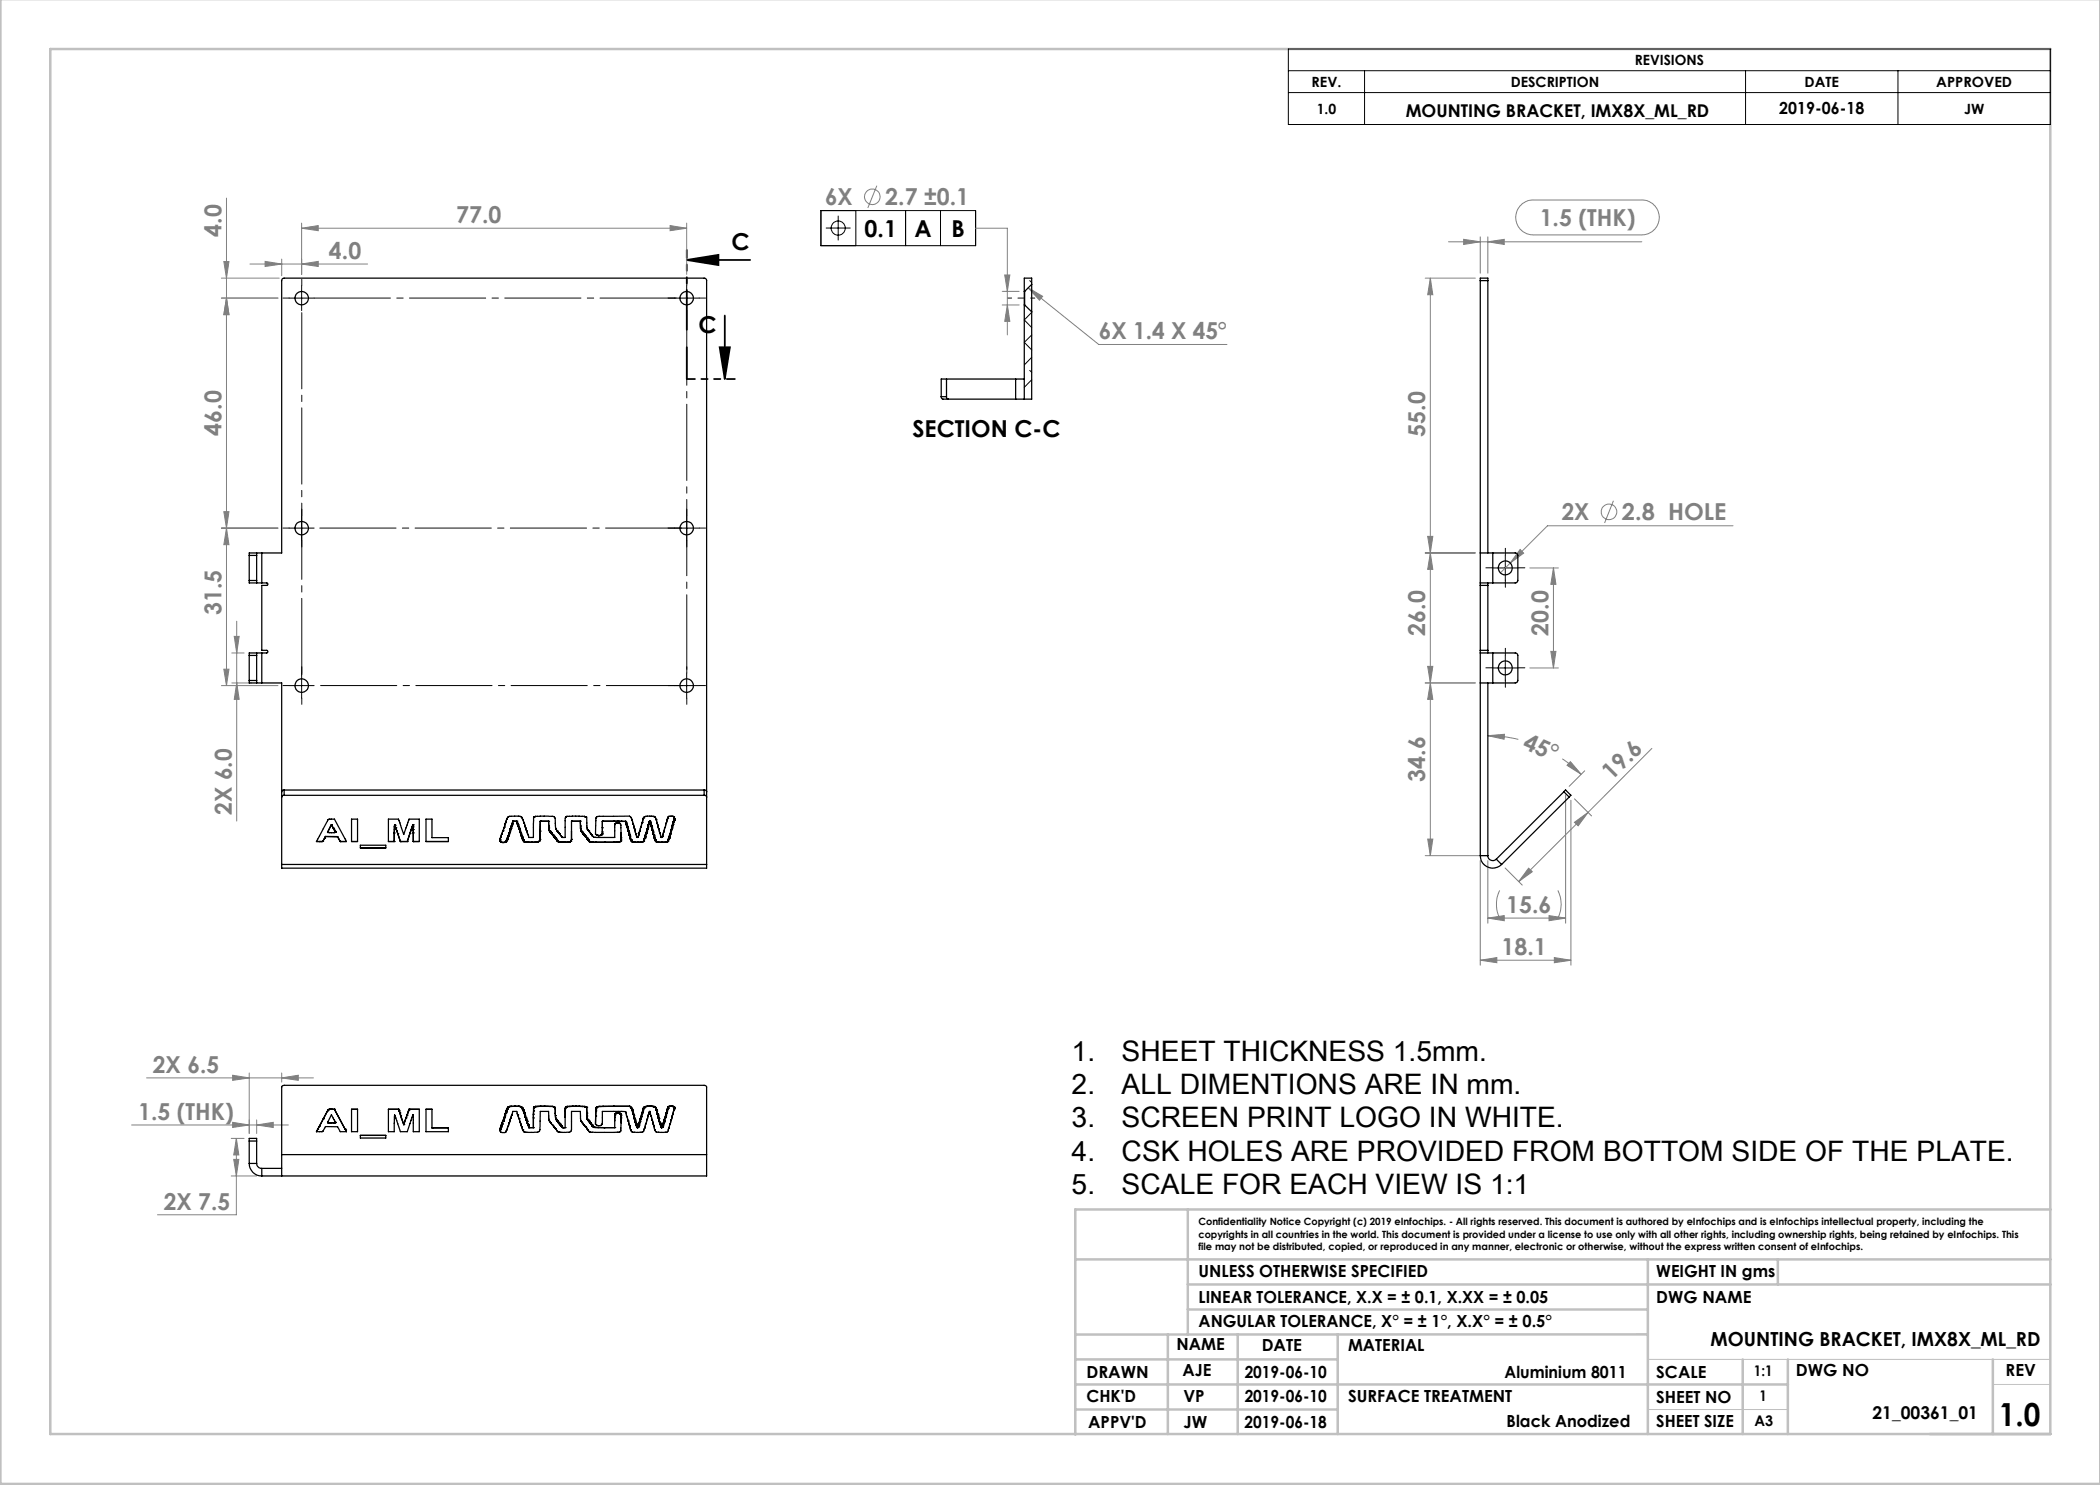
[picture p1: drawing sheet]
<svg xmlns="http://www.w3.org/2000/svg" width="420mm" height="297mm" viewBox="0 0 420 297" stroke-linecap="round" stroke-linejoin="round" font-family="sans-serif">
<defs><g id="words">
<text font-size="6.3" x="399.8" y="285.2">1.0</text>
<g font-size="5.6">
<text x="214.3" y="212.2">1.</text>
<text x="224.3" y="212.2">SHEET THICKNESS 1.5mm.</text>
<text x="214.3" y="218.8">2.</text>
<text x="224.3" y="218.8">ALL DIMENTIONS ARE IN mm.</text>
<text x="214.3" y="225.5">3.</text>
<text x="224.3" y="225.5">SCREEN PRINT LOGO IN WHITE.</text>
<text x="214.3" y="232.1">4.</text>
<text x="224.3" y="232.1">CSK HOLES ARE PROVIDED FROM BOTTOM SIDE OF THE PLATE.</text>
<text x="214.3" y="238.7">5.</text>
<text x="224.3" y="238.7">SCALE FOR EACH VIEW IS 1:1</text>
</g>
<g font-size="4.7" fill="#808080">
<text x="165" y="41">6X</text>
<text x="177" y="41">2.7 ±0.1</text>
<text x="44.3" y="47.4" transform="rotate(-90 44.3 47.4)">4.0</text>
<text x="91.2" y="44.6">77.0</text>
<text x="307.9" y="45.2">1.5 (THK)</text>
<text x="65.8" y="51.8">4.0</text>
<text x="219.7" y="67.9">6X 1.4 X 45°</text>
<text x="44.3" y="87.2" transform="rotate(-90 44.3 87.2)">46.0</text>
<text x="285.1" y="87.3" transform="rotate(-90 285.1 87.3)">55.0</text>
<text x="312.3" y="104.1">2X</text>
<text x="324.4" y="104.1">2.8 HOLE</text>
<text x="44.3" y="123" transform="rotate(-90 44.3 123)">31.5</text>
<text x="285.1" y="127.1" transform="rotate(-90 285.1 127.1)">26.0</text>
<text x="309.7" y="127.1" transform="rotate(-90 309.7 127.1)">20.0</text>
<text x="304.3" y="149.6" transform="rotate(24 304.3 149.6)">45°</text>
<text x="285.1" y="156.3" transform="rotate(-90 285.1 156.3)">34.6</text>
<text x="322.4" y="156.3" transform="rotate(-45 322.4 156.3)">19.6</text>
<text x="46.3" y="162.9" transform="rotate(-90 46.3 162.9)">2X 6.0</text>
<text x="301.2" y="182.6">15.6</text>
<text x="300.3" y="191">18.1</text>
<text x="30.6" y="214.5">2X 6.5</text>
<text x="27.6" y="223.9">1.5 (THK)</text>
<text x="32.8" y="241.9">2X 7.5</text>
</g>
<g font-size="4.7">
<text x="172.9" y="47.4">0.1</text>
<text x="182.9" y="47.4">A</text>
<text x="190.3" y="47.4">B</text>
<text x="146.3" y="50">C</text>
<text x="139.7" y="66.6">C</text>
<text x="182.5" y="87.5">SECTION C-C</text>
</g>
<text font-size="3.9" x="342.1" y="269.3">MOUNTING BRACKET, IMX8X_ML_RD</text>
<g font-size="3.5">
<text x="281.1" y="23.3">MOUNTING BRACKET, IMX8X_ML_RD</text>
<text x="374.5" y="283.9">21_00361_01</text>
</g>
<g font-size="3.3">
<text x="355.9" y="22.8">2019-06-18</text>
<text x="239.7" y="255.5">UNLESS OTHERWISE SPECIFIED</text>
<text x="331.3" y="255.5">WEIGHT IN gms</text>
<text x="239.7" y="260.6">LINEAR TOLERANCE, X.X = ± 0.1, X.XX = ± 0.05</text>
<text x="331.3" y="260.6">DWG NAME</text>
<text x="239.7" y="265.3">ANGULAR TOLERANCE, X° = ± 1°, X.X° = ± 0.5°</text>
<text x="217.3" y="275.6">DRAWN</text>
<text x="235.3" y="270.1">NAME</text>
<text x="236.5" y="275.2">AJE</text>
<text x="248.9" y="275.6">2019-06-10</text>
<text x="252.4" y="270.3">DATE</text>
<text x="269.6" y="270.3">MATERIAL</text>
<text x="300.9" y="275.5">Aluminium 8011</text>
<text x="331.3" y="275.5">SCALE</text>
<text x="359.1" y="275.3">DWG NO</text>
<text x="401.1" y="275.3">REV</text>
<text x="217.3" y="280.5">CHK'D</text>
<text x="236.7" y="280.5">VP</text>
<text x="248.9" y="280.5">2019-06-10</text>
<text x="269.6" y="280.5">SURFACE TREATMENT</text>
<text x="331.3" y="280.5">SHEET NO</text>
<text x="217.6" y="285.6">APPV'D</text>
<text x="236.7" y="285.6">JW</text>
<text x="248.9" y="285.6">2019-06-18</text>
<text x="301.3" y="285.4">Black Anodized</text>
<text x="331.3" y="285.4">SHEET SIZE</text>
</g>
<g font-size="2.9">
<text x="350.8" y="275.3">1:1</text>
<text x="351.9" y="280.3">1</text>
<text x="350.9" y="285.2">A3</text>
</g>
<g font-size="2.8">
<text x="262.3" y="17.4">REV.</text>
<text x="302.2" y="17.4">DESCRIPTION</text>
<text x="327" y="13">REVISIONS</text>
<text x="360.9" y="17.4">DATE</text>
<text x="387.2" y="17.4">APPROVED</text>
<text x="263.3" y="22.8">1.0</text>
<text x="392.8" y="22.8">JW</text>
</g>
<g font-size="2">
<text x="239.7" y="245.1">Confidentiality Notice Copyright (c) 2019 eInfochips. - All rights reserved. This document is authored by eInfochips and is eInfochips intellectual property, including the</text>
<text x="239.7" y="247.6">copyrights in all countries in the world. This document is provided under a license to use only with all other rights, including ownership rights, being retained by eInfochips. This</text>
<text x="239.7" y="250.1">file may not be distributed, copied, or reproduced in any manner, electronic or otherwise, without the express written consent of eInfochips.</text>
</g>
</g></defs>
<path d="M329.6 271.9h80.5M398.6 276.9h11.5M329.6 281.9h28" fill="none" stroke="#c0c0c0" stroke-width=".2"/>
<g fill="none" stroke="#c0c0c0" stroke-width=".5">
<path d="M.1 -.1v296.9h419.9M10.1 9.8h400v277h-400zM215.1 251.9h195M237.6 241.9v25M237.6 256.9h172.5M329.6 251.9v34.9M355.6 251.9v5M410.1 241.9h-195v45M215.1 276.9h142.5M215.1 271.9h52.4M233.6 266.9v19.9M237.6 261.9h92"/>
<path d="M247.5 266.9v19.9M267.5 266.9v19.9M329.6 266.9h-114.5M348.5 271.9v14.9M357.6 271.9v14.9M398.6 271.9v14.9M215.1 281.9h52.4"/>
</g>
<g fill="none" stroke="#808080" stroke-width=".2">
<path d="M45.3 39.6v97.5M175.4 37.1l-1.8 4.5M44.3 59.6h11.3M44.3 55.6h11.5M44.8 52.3h1l-.5 3.3zM45.3 59.6l.5 3.3h-1zM50 52.8h23.5M53 52.3l3.3 .5-3.3 .5zM56.3 51.8v3.3M60.3 52.8l3.3-.5v1zM60.3 45.6l3.3-.5v1zM60.3 44.6v10.3"/>
<path d="M60.3 45.6h77M134 45.1l3.3 .5-3.3 .5zM137.3 44.6v10.3M195.1 45.6h6.4v21.4M200.4 58.3h3.4M200.9 55h1.1l-.5 3.3zM205.6 57.6l2.9 1.7-.6 .7zM205.6 57.6l14.1 11.3h25.7M285 55.6h10.1M286.1 55.6l.5 3.3h-1.1zM286.1 55.6v115.5M289.7 48.4h38.7"/>
<path d="M292.7 47.9l3.4 .5-3.4 .5zM296.1 47.4v7.2M297.6 47.4v7.2M297.6 48.4l3.2-.5v1zM304.4 40.8a3.6 3.6 0 0 1 2.2-.8h21.8a3.5 3.5 0 0 1 3.5 3.5 3.5 3.5 0 0 1-3.5 3.5h-21.8a3.5 3.5 0 0 1-3.2-2.3 3.5 3.5 0 0 1 1-3.9zM200.4 61h3.4M201.5 61l.5 3.3h-1.1zM44.3 105.6h11.3M44.8 102.3h1l-.5 3.3zM45.3 105.6l.5 3.3h-1zM285 110.6h10.1M285.5 107.3h1.1l-.5 3.3z"/>
<path d="M286.1 110.6l.5 3.3h-1.1zM304 109.9l.7 .7-2.7 2zM306 113.6h5.7M310.7 113.6l.5 3.3h-1zM310.7 113.6v20M322.7 100.2l-1.8 4.4M346.6 105.2h-37.1l-9.4 9.4M44.3 137.1h11.3M44.8 133.8h1l-.5 3.3zM46.4 136.6h3.9M46.4 130.6h2.4M46.8 127.3h1l-.5 3.3z"/>
<path d="M47.3 136.6l.5 3.3h-1zM47.3 124.2v40M285 136.6h10.1M285.5 133.3h1.1l-.5 3.3zM286.1 136.6l.5 3.3h-1.1zM306 133.6h5.7M310.2 130.3h1l-.5 3.3zM297.6 147.1l3.3-.2-.1 .9zM297.6 147.1a24.4 24.4 0 0 1 6.1 .8M312.5 151.8l1.9 1.4 1.8 1.7M313.1 159v25.6M314.1 152.3l2.1 2.6-2.8-1.8z"/>
<path d="M314.9 159.8l3.4 3.4M316.9 154.2l-3.1 3.1M330.4 149.7l-26.7 26.6M285 171.1h12.6M285.5 167.8h1.1l-.5 3.3zM296.1 172.1v20.9M297.6 172.1v12.5M299.9 178.1a6.4 6.4 0 0 0 0 5.5M301 173.6l3.4 3.4M305.7 173.6l.8 .7-2.8 2zM311.6 178.1a6.1 6.1 0 0 1 0 5.5M314.2 160.1v32.9"/>
<path d="M314.9 164.5l2.7-2-2 2.7zM296.1 192l3.3-.5v1zM296.1 192h18.1M297.6 183.6h15.5M297.6 183.6l3.2-.5v1zM309.8 183.1l3.3 .5-3.3 .5zM310.9 191.5l3.3 .5-3.3 .5zM29.3 215.6h33.4M46.5 215l3.3 .6-3.3 .5zM49.8 214.6v12.1M56.3 215.6l3.4-.6v1.1zM56.3 214.6v1.8"/>
<path d="M26.3 225h31.4M46.2 227.7h2.6M46.2 235.2h5.1M46.5 224.5l3.3 .5-3.3 .5zM46.7 231.9h1.1l-.5 3.3zM47.3 227.7l.5 3.3h-1.1zM47.3 227.7v15.3h-15.8M51.3 225l3.3-.5v1zM51.3 224v2.7"/>
<circle cx="174.5" cy="39.4" r="1.55"/>
<circle cx="321.8" cy="102.4" r="1.55"/>
</g>
<g fill="none" stroke="#000" stroke-width=".2">
<path d="M257.7 9.8h152.4v15.1h-152.4zM257.7 14.1h152.4M257.7 18.5h152.4M272.9 14.1v10.8M349.1 14.1v10.8M379.6 14.1v10.8M57.8 59.6h5M60.3 57.1v5M134.8 59.6h5M137.3 57.1v5M164.2 42.1h30.9v7h-30.9zM165.2 45.6h4.9"/>
<path d="M167.6 43.1v5M171.2 42.1v7M181.1 42.1v7M188.1 42.1v7M57.8 105.6h5M60.3 103.1v5M134.8 105.6h5M137.3 103.1v5M298.6 113.6h5M301.1 111.1v5M57.8 137.1h5M60.3 134.6v5"/>
<path d="M134.8 137.1h5M137.3 134.6v5M298.6 133.6h5M301.1 131.1v5"/>
<circle cx="167.6" cy="45.6" r="1.41"/>
</g>
<path d="M137.3 52l6.4-1v2zM137.3 52h12.7M143.9 69.5h2.1l-1 6.3zM145 63.1v12.7" fill="none" stroke="#000" stroke-width=".35"/>
<g fill="none" stroke="#000" stroke-width=".2" stroke-dasharray="15.2 1.3 1.3 1.3">
<path d="M57.9 59.6h-1.3M60.4 57.1v-1.2M62.9 59.6h72.3M134.9 59.6h-1.3M137.4 57.1v-1.2M139.9 59.6h1.2M57.9 105.6h-1.3M60.4 103.1v-1.2M60.4 108.1v1.3M134.9 105.6h-1.3M137.4 103.1v-1.2M137.4 108.1v1.3"/>
<path d="M139.9 105.6h1.2M298.6 113.6h-1.4M301.1 111.1v-1.4M301.1 116.1v1.4M303.6 113.6h1.4M57.9 137.1h-1.3M60.4 134.6v-1.2M60.4 139.6v1.3M134.9 137.1h-1.3M137.4 134.6v-1.2M137.4 139.6v1.3M139.9 137.1h1.2"/>
<path d="M298.6 133.6h-1.4M301.1 131.1v-1.4M301.1 136.1v1.4M303.6 133.6h1.4"/>
</g>
<path d="M62.9 137.1h74.9" fill="none" stroke="#000" stroke-width=".2" stroke-dasharray="15.2 1.3 1.3 1.3" stroke-dashoffset="-1.3"/>
<path d="M62.9 105.6h74.6" fill="none" stroke="#000" stroke-width=".2" stroke-dasharray="15.2 1.3 1.3 1.3" stroke-dashoffset="-1.1"/>
<path d="M60.4 62.1v73.2" fill="none" stroke="#000" stroke-width=".2" stroke-dasharray="15.2 1.3 1.3 1.3" stroke-dashoffset="-.4"/>
<path d="M137.4 62.1v71.8" fill="none" stroke="#000" stroke-width=".2" stroke-dasharray="15.2 1.3 1.3 1.3" stroke-dashoffset=".3"/>
<path d="M207 59.6h-5.5" fill="none" stroke="#000" stroke-width=".2" stroke-dasharray="15.2 1.3 1.3 1.3" stroke-dashoffset="14.4"/>
<path d="M137.4 59.6v-9.6M147 75.8h-9.6" fill="none" stroke="#000" stroke-width=".35" stroke-dasharray="6.3 1.3 1.3 1.3 1.3 1.3" stroke-dashoffset="4.7"/>
<path d="M137.4 75.8v-6.3M137.4 66v-6.4" fill="none" stroke="#000" stroke-width=".35" stroke-dasharray="6.3 1.3 1.3 1.3 1.3 1.3"/>
<path d="M137.3 52l6.4-1v2zM143.9 69.5h2.1l-1 6.3z" fill="#000"/>
<g fill="#808080">
<path d="M314.1 152.3l2.1 2.6-2.8-1.8zM297.6 147.1l3.3-.2-.1 .9z"/>
<path d="M60.3 52.8l3.3-.5v1zM53 52.3l3.3 .5-3.3 .5zM134 45.1l3.3 .5-3.3 .5zM60.3 45.6l3.3-.5v1z"/>
<path d="M46.5 215l3.3 .6-3.3 .5zM56.3 215.6l3.4-.6v1.1zM47.3 227.7l.5 3.3h-1.1zM46.7 231.9h1.1l-.5 3.3zM304 109.9l-2 2.7 2.7-2zM205.6 57.6l2.9 1.7-.6 .7zM200.9 55h1.1l-.5 3.3zM201.5 61l.5 3.3h-1.1z"/>
<path d="M297.6 183.6l3.2-.5v1zM309.8 183.1l3.3 .5-3.3 .5zM292.7 47.9l3.4 .5-3.4 .5zM297.6 48.4l3.2-.5v1z"/>
<path d="M46.5 224.5l3.3 .5-3.3 .5zM51.3 225l3.3-.5v1z"/>
<path d="M310.9 191.5l3.3 .5-3.3 .5zM296.1 192l3.3-.5v1z"/>
<path d="M305.7 173.6l.8 .7-2.8 2zM314.9 164.5l2.7-2-2 2.7z"/>
<path d="M45.3 59.6l.5 3.3h-1zM44.8 52.3h1l-.5 3.3zM310.2 130.3h1l-.5 3.3zM310.7 113.6l.5 3.3h-1z"/>
<path d="M286.1 55.6l.5 3.3h-1.1zM285.5 107.3h1.1l-.5 3.3zM286.1 110.6l.5 3.3h-1.1zM285.5 133.3h1.1l-.5 3.3z"/>
<path d="M45.3 59.6l.5 3.3h-1zM44.8 102.3h1l-.5 3.3zM45.3 105.6l.5 3.3h-1zM44.8 133.8h1l-.5 3.3zM46.8 127.3h1l-.5 3.3zM47.3 136.6l.5 3.3h-1zM286.1 136.6l.5 3.3h-1.1zM285.5 167.8h1.1l-.5 3.3z"/>
</g>
<g fill="none" stroke="#000" stroke-width=".25">
<path d="M204.9 58.3v2.7M204.9 58.3h.1M206.3 56.9v5.5M206.3 56.9v-1.3h-1.4v2.7M206.3 56.9l-1.4 1.4M296.1 56.1v-.5h1.5v.5M296.1 56.1v60.5M296.1 56.1h1.5M297.6 56.1v54.5M188.2 79.3l.1 .4 .3 .1h14.5M188.2 79.3h1.1M189.3 79.3l.1 .4 .3 .1"/>
<path d="M189.3 75.8v3.5M203.1 79.8h1.8M203.1 75.8h1.8M203.1 75.8v4M203.1 75.8h-14.9v3.5M204.9 61h.1M204.9 61v18.8M204.9 61l1.4 1.4M206.3 62.4v17.4h-1.4M49.8 116.1v.5h1.5M49.8 116.1h1.5M49.8 111.1h1.5"/>
<path d="M49.8 111.1v5M51.3 116.1v.5M51.3 110.6h-1.5v.5M51.3 110.6v.5M51.3 110.6h1.1M51.3 116.6h1.1M51.3 111.1v5M52.4 110.6h3.9v-54.6l.3-.3h84.5l.2 .3v116.9M52.4 116.6h.9a.25 .25 0 0 1 .3 .2 .25 .25 0 0 1-.3 .3h-.9v13h.9a.27 .27 0 0 1 .3 .2 .27 .27 0 0 1-.3 .3h-.9M52.4 110.6v6M296.1 110.6h2.5M296.1 116.6h2.5"/>
<path d="M296.1 116.6v.5M296.1 117.1h1.5M296.1 117.1v13M297.6 116.6v.5M297.6 117.1v13M298.6 110.6h4.4a.49 .49 0 0 1 .6 .5v5a.49 .49 0 0 1-.6 .5h-4.4M298.6 110.6v6M49.8 136.1v.5h1.5M49.8 131.1h1.5M49.8 131.1v5M49.8 136.1h1.5M51.3 130.6v.5"/>
<path d="M51.3 130.6h-1.5v.5M51.3 136.1v.5M51.3 136.6h1.1M51.3 130.6h1.1M51.3 131.1v5M52.4 136.6h3.9v36.3M52.4 130.6v6M296.1 136.6h2.5M296.1 130.6h2.5M296.1 130.1v.5M296.1 130.1h1.5M296.1 130.6v40.5"/>
<path d="M297.6 130.1v.5M297.6 136.6v34.5M298.6 130.6h4.4a.49 .49 0 0 1 .6 .5v5a.49 .49 0 0 1-.6 .5h-4.4M298.6 130.6v6M56.8 159.1h-.2l-.3 .3M56.8 158l-.3 .1-.2 .3M56.8 159.1h84M56.8 158v1.1M56.8 158h84M140.8 158l.4 .1 .1 .3M140.8 159.1h.3l.2 .3M140.8 158v1.1"/>
<path d="M312.8 158.4l.3-.4 1.1 1.1-.4 .3M312.8 158.4l-13.5 13.4M312.8 158.4l1 1M313.8 159.4l-13.5 13.5M56.3 172.9v.7h85v-.7M56.3 172.9h85M63.9 168.3h-.6l2.3-4.4 .3-.1h1l2.4 4.5h-1.2M63.9 168.3h.5M63.9 168.3h.1M64.4 168.3h.1M64.5 168.3h-.1M64.5 168.3h.1"/>
<path d="M64.6 168.2l-.1 .1M64.6 168.1l-.1 .2M64.6 168.1v.1M64.9 167.6h.1M64.9 167.6l-.3 .6M65.1 167.3l-.2 .3M65.1 167.3l2.4 .1M65.1 167.3h2.4M65.1 167.3h.1M65.5 166.5h.1M65.5 166.4v.1M65.5 166.5h1.6"/>
<path d="M65.5 166.4h.1M66.3 164.9h.1M66.3 164.9l.3 .7M66.3 164.9l-.8 1.6M66.6 165.6h.1M66.6 165.6l.2 .3M66.8 165.9h.1M66.8 165.9l.1 .2M66.9 166.1h.1M66.9 166.1l.1 .2M67 166.3l.1 .1M67 166.3h.1"/>
<path d="M67.1 166.4h.1M67.1 166.4v.1M67.5 167.4l.6 .9M67.5 167.3l.6 1M67.5 167.3v.1M68.1 168.3h.1M70.3 163.8h1.2v4.5h-1.2zM72.1 169h5.1v.6h-5.1zM78.8 166.6h.1M78.8 168.3h.1M78.8 168.3h-1.1v-4.5h2l1.1 3.1 1-3.1h2.1v4.5h-1.2M78.8 166.6v1.7"/>
<path d="M78.9 165.4v.5M78.9 165.4h.1M78.9 165.9h.1M78.9 165.9l-.1 .7M78.9 165h.1M78.9 165v.4M79 165h-.1M79 165v.1M79 165h.1M79 165.1h.1M79 165.1l.2 .5M79.2 165.6h.1"/>
<path d="M79.2 165.6l.1 .5M79.2 165.6l.9 2.7M79.3 166.1l.3 .6M79.3 166.1h.1M79.6 166.7h.1M80.1 168.3h.1M80.1 168.3h1.4M81.5 168.3h.1M82 166.7h.1M82 166.7l-.5 1.6M82.2 166h.1M82.4 165.5l-.4 1.2"/>
<path d="M82.4 165.5l-.2 .5M82.4 165.5h.1M82.5 165h.1M82.5 165l-.1 .5M82.6 165h-.1M82.6 165h.1M82.6 164.9v.1M82.6 164.9l-.1 .1M82.6 164.9v.5M82.6 165.4l.1 .5M82.6 165.4h.1M82.7 165.9h.1"/>
<path d="M82.7 166.6h.1M82.7 168.3h.1M82.7 165.9v2.4M85.2 163.8h1.2v3.7h3.3v.8h-4.5zM100 167.9h.1M100 167.9v.3M100 168.2l.2 .2M100 168.2h.1M100.1 167.6h.1M100.1 167.6l-.1 .3M100.2 168.4l.1 .1M100.2 168.4h.1"/>
<path d="M100.3 168.5h.3M100.3 168.4l.3 .1M100.3 168.4v.1M100.6 166.2h.1M100.6 166.2l-.5 1.4M100.6 168.5h.1M100.9 165.4h.1M100.9 165.4l-.3 .8M100.9 168.5h-.3M100.9 168.5h.1M101.1 168.4l-.2 .1M101.1 168.4h.1"/>
<path d="M101.2 168.3l-.1 .1M101.2 168.3h.1M101.2 168.2v.1M101.2 168.2h.1M101.3 168.1l-.1 .1M101.3 168v.1M101.3 168h.1M101.3 168.1h.1M101.4 168h-.1M101.4 168h.1M101.4 167.8v.2M101.4 167.8h.1"/>
<path d="M101.5 167.7l-.1 .1M101.5 167.7h.1M101.5 167.6v.1M101.5 167.5v.1M101.5 167.5h.1M101.5 167.6h.1M101.5 167.4v.1M101.5 167.4h.1M101.6 167.2l-.1 .2M101.6 167.2h.1M101.7 167.1l-.1 .1M101.7 167.1h.1"/>
<path d="M101.7 167v.1M101.7 167h.1M101.7 166.9v.1M101.7 166.9h.1M101.8 166.8l-.1 .1M101.8 166.8h.1M101.8 166.6v.2M101.8 166.6h.1M101.8 166.5v.1M101.8 166.5h.1M101.9 166.5h-.1M101.9 166.5h.1"/>
<path d="M101.9 166.4v.1M101.9 166.4h.1M102 166.3l-.1 .1M102 166.3h.1M102 166.1v.2M102 166.1h.1M102 165.9v.2M102 165.9h.1M102.1 165.8l-.1 .1M102.1 165.8h.1M102.1 165.7v.1M102.1 165.7h.1"/>
<path d="M102.2 165.6l-.1 .1M102.2 165.6h.1M102.2 165.5v.1M102.2 165.3v.2M102.2 165.3v.1M102.2 165.4v.2M102.2 165.3h.1M102.2 165.4v.1M102.3 165.2l-.1 .1M102.3 165.2h.1M102.3 165.1v.1M102.3 165.1h.1"/>
<path d="M102.3 165v.1M102.3 165h.1M102.4 165h.1M102.4 165h-.1M102.4 164.9v.1M102.4 164.8v.2M102.4 164.8v.1M102.5 164.7l-.1 .2M102.5 164.6v.1M102.5 164.7l-.1 .1M102.5 164.6h.1M102.5 164.7h.1"/>
<path d="M102.6 164.2h.1M102.6 164.2l-.1 .4M102.6 164.2h.8M103.4 164.2h.1M103.4 164.2v.4M103.4 164.6l.1 .1M103.4 164.6h.1M103.5 164.7v.2M103.5 164.7v.1M103.5 164.7h.1M103.5 164.9v.1M103.5 164.8v.2"/>
<path d="M103.5 164.8v.1M103.5 165h.1M103.6 165v.1M103.6 165h.1M103.6 165.1v.1M103.6 165.1h.1M103.6 165.2l.1 .1M103.6 165.2h.1M103.7 165.3v.2M103.7 165.3v.1M103.7 165.3h.1M103.7 165.5l.1 .1"/>
<path d="M103.7 165.4l.1 .2M103.7 165.4v.1M103.8 165.6v.1M103.8 165.6h.1M103.8 165.7h.1M103.8 165.7l.1 .1M103.9 165.8v.1M103.9 165.8h.1M103.9 165.9v.2M103.9 165.9h.1M103.9 166.1l.1 .2M103.9 166.1h.1"/>
<path d="M104 166.3v.1M104 166.3h.1M104 166.4v.1M104 166.4h.1M104 166.5h.1M104.1 166.5h.1M104.1 166.5v.1M104.1 166.6l.1 .2M104.1 166.6h.1M104.2 166.8v.1M104.2 166.9v.1M104.2 166.8h.1"/>
<path d="M104.2 166.9h.1M104.2 167v.1M104.2 167h.1M104.2 167.1l.1 .1M104.2 167.1h.1M104.3 167.2h.1M104.4 167.2v.2M104.4 167.2h.1M104.4 167.4v.1M104.4 167.4h.1M104.4 167.5l.1 .1M104.4 167.5h.1"/>
<path d="M104.5 167.6v.1M104.5 167.7v.1M104.5 167.6h.1M104.5 167.7h.1M104.5 167.8l.1 .2M104.5 167.8h.1M104.5 163.9l-.1-.4-.4-.2h-2.2l-.5 .6-.4 1.5M104.5 163.9h.1M104.6 168h.1M104.6 163.9l1 3M104.6 168v.1M104.6 168.1h.1"/>
<path d="M104.7 168.1v.1M104.7 168.2h.1M104.7 168.1h.1M104.7 168.2l.1 .1M104.8 168.3h.1M104.8 168.3l.2 .1M105 168.4h.2M105 168.4h.1M105.2 168.4h.4M105.2 168.4h.1M105.6 166.9h.1M105.6 168.4h.1"/>
<path d="M105.6 168.4h.7M106.3 168.4h.1M107.5 168.4h-1.2M107.5 168.4h.1M107.8 168.2l-.3 .2M107.8 168.2h.1M108 167.9l-.2 .3M108 167.9h.1M108 166.2v1.7M108 166.2h.1M108.1 164.2h.1M108.1 164.2h1.6"/>
<path d="M108.1 164.2l-.1 2M109.7 164.2h.1M109.7 164.2v1M109.7 165.6l.1 .3M109.7 165.6h.1M109.7 165.2v.4M109.8 165.9v.2M109.8 165.9h.1M109.8 166.1l.1 .1M109.8 166.1h.1M109.9 166.2h.1M110 166.2v.1"/>
<path d="M110 166.2h.1M110 166.3v.1M110 166.3h.1M110 166.4h.1M110.1 166.4v.1M110.1 166.4h.1M110.1 166.5h.1M110.2 166.5h.1M110.2 166.5v.1M110.2 166.6h.1M110.2 166.6l.1 .1M110.3 166.7v.1"/>
<path d="M110.3 166.8h.1M110.3 166.8l.1 .1M110.4 166.9h.1M110.5 166.9h.1M110.5 166.9v.1M110.5 167h.1M110.6 167h.1M110.6 167v.1M110.6 167.1h.1M110.7 167.1h.1M110.7 167.1v.1M110.7 167.2h.1"/>
<path d="M110.8 167.2v.1M110.8 167.3v.1M110.8 167.2h.1M110.8 167.3h.1M110.8 167.4h.1M110.8 167.4l.1 .1M110.9 167.5h.1M111 167.5h.1M111 167.6h.1M111 167.6l.1 .1M111.1 167.7h.1M111.1 167.7v.1"/>
<path d="M111.1 167.8h.1M111.1 165.8h.1M111.1 165.8v-1.1a1.3 1.3 0 0 0-.3-1.4l-2.8-.1-1.2 .2-.1 .1v4h-.9l-.2-.6M111.2 167.8h.1M111.2 165.8l.2 .4M111.2 167.8l.1 .1M111.3 167.9v.1M111.3 167.9h.1M111.3 168h.1M111.3 168l.1 .1M111.4 168.1h.1M111.4 166.2l.3 .3"/>
<path d="M111.4 166.2h.1M111.4 168.1l.1 .1M111.5 168.2h.1M111.5 168.1v.1M111.5 168.2v.1M111.5 168.3h.1M111.6 168.3h.1M111.7 168.3h.1M111.7 166.5h.1M111.7 168.3l.1 .1M111.7 166.5l.1 .2M111.8 168.4h.1"/>
<path d="M111.8 168.3v.1M111.8 168.4h.2M111.9 166.7l.3 .4M111.9 166.7h.1M112 168.4h.4M112 168.4h.1M112.2 167.1h.1M112.4 168.4h.5M112.4 168.4h.1M112.9 168.4h.1M113.3 163.4h-.2l-.1 .4v3.7h-.5l-.3-.4M113.3 163.3l2.6-.1 1.4 .2 .1 2.3 .4 .5"/>
<path d="M113.3 163.3v.1M113.8 168.4h-.9M113.8 168.4h.1M114.2 168.2l-.4 .2M114.2 168.2h.1M114.3 167.9l-.1 .3M114.3 164.2v3.7M114.3 164.2h.1M114.3 167.9h.1M114.3 164.2h1.8M116.1 164.2h.1M116.1 164.2v1"/>
<path d="M116.1 165.6v.4M116.1 165.2h.1M116.1 165.6h.1M116.1 165.2v.4M116.1 166l.1 .2M116.1 166h.1M116.2 166.2h.1M116.2 166.2v.1M116.2 166.3h.1M116.2 166.2l.1 .1M116.3 166.3h.1M116.3 166.3l.1 .1"/>
<path d="M116.4 166.4v.1M116.4 166.4h.1M116.4 166.5h.1M116.5 166.5v.1M116.5 166.5h.1M116.5 166.6h.1M116.6 166.6v.1M116.6 166.6h.1M116.6 166.7h.1M116.6 166.7l.1 .1M116.7 166.8h.1M116.7 166.8v.1"/>
<path d="M116.7 166.9h.1M116.8 166.9h.1M116.8 166.9v.1M116.8 167l.1 .1M116.8 167h.1M116.9 167.1h.1M116.9 167.1v.1M116.9 167.2h.1M117 167.2h.1M117.1 167.2v.1M117.1 167.2h.1M117.1 167.3h.1"/>
<path d="M117.1 167.3v.1M117.1 167.4h.1M117.1 167.4l.1 .1M117.2 167.5h.1M117.2 167.4v.1M117.3 167.5h.1M117.3 167.5l.1 .1M117.4 167.6v.1M117.4 167.6h.1M117.4 167.7h.1M117.4 167.7v.1M117.4 167.8h.1"/>
<path d="M117.5 167.8h.1M117.5 167.8l.1 .1M117.6 167.9v.1M117.6 167.9h.1M117.6 168h.1M117.7 168v.1M117.7 168h.1M117.7 168.1v.1M117.7 168.1h.1M117.7 168.2l.1 .1M117.7 168.2h.1M117.8 166.2l.5 .7"/>
<path d="M117.8 166.2h.1M117.8 168.3h.1M117.9 168.3l.1 .1M117.9 168.3h.1M118 168.4h.4M118 168.4h.1M118.3 166.9h.1M118.3 166.9l.3 .4M118.4 168.4h.7M118.4 168.4h.1M118.7 167.3h.1M119.1 168.4h.1"/>
<path d="M119.1 168.4h3.7M119.3 167l.2 .1M119.3 167h.1M119.5 167.1h.3M119.5 167.1h.1M119.8 167.1h.1M120.1 167.1h-.3M120.1 167.1h.1M120.3 167l-.2 .1M120.3 167h.1M120.4 166.9l-.1 .1M120.4 166.9h.1"/>
<path d="M120.4 166.7v.2M120.4 166.7h.1M120.5 166.4l-.1 .3M120.5 164.2h.1M120.5 165.6h.1M120.5 166.4h.1M120.5 164.2h3.9M120.5 164.2v2.2M120.9 168.4h.1M122.7 164.2h.1M122.8 168.4h.1M123.3 164.6h.1"/>
<path d="M123.3 164.6l-.2 .1-.2 .3v2.5h-3.6h-.6v-.2M123.4 164.5h.3M123.4 164.5v.1M123.4 164.6h.1M123.5 168.4h-.7M123.5 168.4h.3M123.5 168.4h.1M123.6 164.2h.1M123.6 164.2l.8 .1M123.7 164.6l.3 .1 .2 .3v2.6M123.7 164.6h.1M123.7 164.5v.1"/>
<path d="M123.8 168.4h.1M124 168.3l-.2 .1M124 168.3h.1M124.1 168.2l-.1 .1M124.1 168.2h.1M124.2 168l-.1 .2M124.2 167.6v.4M124.2 167.6h.1M124.2 168h.1M124.4 164.3h.6M124.4 164.2l.6 .1M124.4 164.2v.1"/>
<path d="M125 164.3h.1M125.1 164.3v.1M125.1 164.3h.1M125.1 164.4l.1 .1M125.1 164.3l.1 .2M125.2 164.5v.1M125.2 164.5h.1M125.2 164.6l.1 .2M125.2 164.6h.1M125.3 164.8v.2M125.3 165v.1M125.3 164.8h.1"/>
<path d="M125.3 165h.1M125.3 165.1v.2M125.3 165.1v.1M125.3 165.1h.1M125.3 165.3h.1M125.3 165.2v.1M125.4 165.3h.1M125.4 165.3v.1M125.4 165.4l.1 .2M125.4 165.4h.1M125.5 165.6v.1M125.5 165.6h.1"/>
<path d="M125.5 165.7l.1 .2M125.5 165.7h.1M125.6 165.9v.1M125.6 165.9h.1M125.6 166v.2M125.6 166h.1M125.6 166.2h.1M125.7 166.2v.1M125.7 166.2h.1M125.7 166.3v.1M125.7 166.3h.1M125.7 166.4l.1 .2"/>
<path d="M125.7 166.4h.1M125.8 166.6v.2M125.8 166.6h.1M125.8 166.8v.1M125.8 166.8h.1M125.8 166.9l.1 .1M125.8 166.9h.1M125.9 167v.1M125.9 167h.1M125.9 167.1h.1M125.9 167.1v.1M125.9 167.2l.1 .2"/>
<path d="M125.9 167.2h.1M126 167.4v.1M126 167.4h.1M126 167.5v.2M126 167.5h.1M126 167.7l.1 .1M126 167.7h.1M126.1 167.8v.2M126.1 167.8h.1M126.1 168h.1M126.2 168h.1M126.2 168v.1"/>
<path d="M126.2 168.1h.1M126.2 168.1l.1 .2M126.3 168.3l.2 .1M126.3 168.3h.1M126.5 168.4h.4M126.5 168.4h.1M126.9 168.4h.6M126.9 168.4h.1M126.9 165.8l-.5-1.8-.1-.5-.4-.3-6.2 .1-.4 .1-.1 .4-.1 3 .2 .2M126.9 165.8l.3 .9M126.9 165.8h.1M127.2 166.7l.2 .7 .1 .1 .1-.2"/>
<path d="M127.2 166.7h.1M127.5 168.4h.1M127.6 167.3h.1M127.6 167.2h.1M127.6 167.2v.1M127.9 166.4h.1M127.9 166.4l-.2 .8M128.2 168.4h-.7M128.2 168.4h.1M128.4 164.5h.1M128.4 164.5l-.5 1.9M128.6 168.3l-.4 .1"/>
<path d="M128.6 168.3h.1M128.7 168.2l-.1 .1M128.7 163.6h.1M128.7 163.6l-.3 .9M128.7 168.2h.1M128.8 167.9l-.1 .3M128.8 167.8v.1M128.8 167.8h.1M128.8 167.9h.1M128.9 167.7l-.1 .1M128.9 167.7h.1M128.9 167.6v.1"/>
<path d="M128.9 167.6h.1M129 167.6h.1M129 167.5h.1M129 167.5v.1M129 167.3v.2M129 167.1v.2M129 167.1h.1M129 167.3h.1M129.1 167l-.1 .1M129.1 167h.1M129.1 166.8v.2M129.1 166.8h.1"/>
<path d="M129.2 166.7l-.1 .1M129.2 166.7h.1M129.3 166.6l-.1 .1M129.3 166.6h.1M129.3 166.4v.2M129.3 166.4h.1M129.3 166.3v.1M129.3 166.1v.2M129.3 166.1h.1M129.3 166.3h.1M129.4 165.9l-.1 .2M129.4 165.9h.1"/>
<path d="M129.4 165.8v.1M129.4 165.8h.1M129.5 165.8h.1M129.5 165.7v.1M129.5 165.7h.1M129.5 165.5v.2M129.5 165.5h.1M129.6 165.3l-.1 .2M129.6 165.3h.1M129.6 165.2v.1M129.6 165.1v.2M129.6 165.1v.1"/>
<path d="M129.6 165v.2M129.6 165v.1M129.6 165h.1M129.7 164.9l-.1 .1M129.7 164.8h.1M129.7 164.8l-.1 .2M129.7 164.8v.1M129.8 164.8h.1M129.8 164.7v.1M129.8 164.7h.1M129.8 164.5v.2M129.8 164.5h.1"/>
<path d="M129.8 164.4v.1M129.8 164.4h.1M129.9 164.3l-.1 .1M129.9 164.3h.1M130 164.2l-.1 .1M130 164.2v.1M130 164.2h.1M130 164.3v.1M130 164.2v.2M130 164.4l.1 .1M130 164.4h.1M130.1 164.5v.2"/>
<path d="M130.1 164.7v.2M130.1 164.5h.1M130.1 164.7h.1M130.1 164.9v.1M130.1 164.9h.1M130.1 165h.1M130.1 165l.1 .1M130.2 165.1h.1M130.2 165.2h.1M130.2 165.1v.1M130.2 165.2l.1 .1M130.3 165.3v.1"/>
<path d="M130.3 165.3h.1M130.3 165.4v.2M130.3 165.6l.1 .2M130.3 165.4h.1M130.3 165.6h.1M130.4 165.8v.1M130.4 165.8h.1M130.4 165.9v.1M130.4 165.9h.1M130.4 166h.1M130.5 166v.1M130.5 166h.1"/>
<path d="M130.5 166.1v.1M130.5 166v.2M130.5 166.2l.1 .1M130.5 166.2h.1M130.6 166.3v.2M130.6 166.3h.1M130.6 166.5v.2M130.6 166.7v.1M130.6 166.6v.2M130.6 166.5v.1M130.6 166.5h.1M130.6 166.6v.1"/>
<path d="M130.6 166.8l.1 .1M130.6 166.8h.1M130.7 166.9h.1M130.7 166.9v.1M130.7 167h.1M130.7 167l.1 .1M130.8 167.1v.1M130.8 167.1h.1M130.8 167.2v.3M130.8 167.2h.1M130.8 167.5l.1 .1M130.8 167.5h.1"/>
<path d="M130.9 167.6v.2M130.9 163.4h.1M130.9 163.4l-.6-.2-1.2 .1-.4 .3M130.9 167.6h.1M130.9 167.8l.1 .2M130.9 163.4l.2 .1v.3M130.9 167.8h.1M131 168h.1M131 168l.1 .1M131.1 168.1h.1M131.1 168.1v.2M131.1 168.3l.2 .1"/>
<path d="M131.1 168.3h.1M131.2 163.9h.1M131.2 163.9l.3 .9M131.3 168.4h.4M131.3 168.4h.1M131.5 164.8h.1M131.5 164.8l.2 .9M131.7 168.4h.7M131.7 168.4h.1M131.7 165.7h.1M131.8 165.7l.1 .9M131.9 166.6h.1"/>
<path d="M132 166.6l.2 .8 .1 .1 .1-.1M132.4 168.4h.7M132.4 168.4h.1M132.4 167.4h.1M132.4 167.3v.1M132.5 167.3h.1M133.1 168.4h-.7M133.1 168.4h.1M133.4 168.4h-.3M133.4 168.4h.1M133.5 163.7h.1M133.5 163.7l-1 3.6"/>
<path d="M133.6 168.2l-.2 .2M133.6 163.7h.1M133.6 168.2h.1M133.6 163.6h.1M133.6 163.6v.1M133.7 168l-.1 .2M133.7 167.8v.2M133.7 167.8h.1M133.7 168h.1M133.7 167.7v.1M133.7 167.7h.1M133.8 167.6h.1"/>
<path d="M133.8 167.5v.1M133.8 167.4v.1M133.8 167.4h.1M133.8 167.5h.1M133.9 167.2l-.1 .2M133.9 167.2h.1M133.9 167v.2M133.9 167h.1M133.9 166.9v.1M133.9 166.9h.1M134 166.8l-.1 .1M134 166.8h.1"/>
<path d="M134.1 166.8h.1M134.1 166.6v.2M134.1 166.6h.1M134.1 166.5v.1M134.1 166.3v.2M134.1 166.3h.1M134.1 166.5h.1M134.2 166.2l-.1 .1M134.2 166.2h.1M134.2 166v.2M134.2 166h.1M134.2 165.9v.1"/>
<path d="M134.2 165.9h.1M134.3 165.9h.1M134.3 165.8v.1M134.3 165.7v.2M134.3 165.7h.1M134.4 165.6l-.1 .1M134.4 165.6h.1M134.4 165.4v.2M134.4 165.2v.2M134.4 165.2h.1M134.4 165.4h.1M134.4 165.1v.1"/>
<path d="M134.4 165.1h.1M134.5 165h.1M134.5 165l-.1 .1M134.6 164.8h.1M134.6 164.8l-.1 .2M134.6 164.7v.1M134.6 164.7h.1M134.7 164.5l-.1 .2M134.7 164.4v.1M134.7 164.4h.1M134.7 164.5h.1M134.7 163.4h.1"/>
<path d="M134.7 163.3v.1M134.7 163.3h-1l-.1 .3M134.7 164.2v.2M134.7 164.2h.1M134.8 164.1l-.1 .1M134.8 163.4l.1 .4M134.8 164.1h.1M134.8 164v.1M134.8 164h.1M134.9 163.8h.1M134.9 163.9l-.1 .1M134.9 163.8v.1"/>
<path d="M134.9 163.9h.1M296.1 171.1a2.5 2.5 0 0 0 1.5 2.3 2.5 2.5 0 0 0 2.7-.5M296.1 171.1h1.5M297.6 171.1a.99 .99 0 0 0 .6 1 .99 .99 0 0 0 1.1-.3M299.3 171.8l1 1.1M49.8 232.7a2.47 2.47 0 0 0 2.6 2.5M49.8 228.2v-.5h1.5v.5M49.8 228.2v4.5M49.8 232.7h1.5M49.8 228.2h1.5M51.3 232.7a1.02 1.02 0 0 0 1.1 1M51.3 228.2v4.5"/>
<path d="M52.4 233.7v1.5M52.4 233.7h3.9M56.3 230.9v4.3M56.3 230.9v-13.6l.5-.2h84l.5 .2v13.6M56.3 230.9h85M63.5 225.9l-.2 .4h1.2l.6-1 2.4 .1 .6 .9h1.2l-.2-.3M63.5 225.9h.1M63.9 225.2h.1M63.9 225.2l-.4 .7M64.7 223.8h.1M64.7 223.8l-.8 1.4M65.5 224.5h.1"/>
<path d="M65.5 222.2h.1M65.5 222.2l-.8 1.6M65.5 224.5h.2M65.6 222h.1M65.6 222l-.1 .2M65.7 224.5h.2M65.7 224.5h.1M65.7 221.9l-.1 .1M65.7 221.9h.1M65.8 221.9h-.1M65.8 221.9h.1M65.9 224.5h.1"/>
<path d="M65.9 224.5h.9M65.9 224.5l.4 .1M66 221.9h.3M66 221.9h-.2M66 221.9h.1M66.3 221.9h.1M66.3 221.9h.6M66.3 224.6h.5M66.3 224.5v.1M66.8 224.5h.2M66.8 224.5v.1M66.9 221.9h.1"/>
<path d="M66.9 221.9l2.1 3.8M67 224.5l-.2 .1M67 224.5h.1M67.1 224.5h.1M67.1 224.5h-.1M67.1 224.4l-.8-1.4-.8 1.5M67.1 224.4v.1M69 225.7h.1M69 225.7l.1 .3M69.1 226h.1M70.3 221.9h1.2v4.4h-1.2zM72.1 227.1h5.1v.5h-5.1z"/>
<path d="M79.7 221.9h-2v4.4h1.1l.1-3.3 1.2 3.3h1.4l1.1-3.3 .1 3.3h1.2v-4.4h-2.1M79.7 221.9h.1M79.7 221.9l.1 .2M79.8 222.1h.1M79.8 222.1v.1M79.8 222.2h.1M79.8 222.2l.2 .4M80 222.6h.1M80 222.6l.1 .5M80.1 223.1h.1M80.1 223.1l.2 .5M80.3 223.6l.5 1.3"/>
<path d="M80.3 223.6h.1M80.8 224.9h.1M81.2 223.6h.1M81.2 223.6l-.4 1.3M81.4 223h.1M81.4 223l-.2 .6M81.6 222.5l-.2 .5M81.6 222.5v.1M81.7 222.1h.1M81.7 222.1l-.1 .4M81.8 222h.1M81.8 222l-.1 .1"/>
<path d="M81.8 221.9h.1M81.8 221.9v.1M85.2 221.9h1.2v3.7h3.3v.7h-4.5zM86.4 225.6h.1M100 226h.1M100 225.7v.1M100 225.8v.2M100 225.8h.1M100 225.7h.1M100 225.6h.1M100 225.6v.1M100.1 225.6l-.1 .1"/>
<path d="M100.1 225.6h.1M100.2 225.5l-.1 .1M100.2 225.5h.1M100.2 225.4v.1M100.2 225.4h.1M100.2 225.3v.1M100.2 225.3h.1M100.3 225v.1M100.3 225.1l-.1 .2M100.3 225.1h.1M100.3 225h.1M100.3 224.9h.1"/>
<path d="M100.3 224.9v.1M100.4 224.9h-.1M100.4 224.9h.1M100.4 224.8v.1M100.4 224.8h.1M100.4 224.7v.1M100.4 224.7h.1M100.5 224.5l-.1 .2M100.5 224.6l-.1 .1M100.5 224.5v.1M100.5 224.4v.1M100.5 224.4v.2"/>
<path d="M100.5 224.4h.1M100.5 224.3v.1M100.5 224.3h.1M100.6 224.2l-.1 .1M100.6 224.2h.1M100.6 224.1v.1M100.6 224.1h.1M100.7 224l-.1 .1M100.7 224h.1M100.7 223.8v.2M100.7 223.8h.1M100.8 223.7l-.1 .1"/>
<path d="M100.8 223.7h.1M100.8 223.6v.1M100.8 223.6h.1M100.8 223.5h.1M100.8 223.5v.1M100.9 223.5h.1M100.9 223.3v.2M100.9 223.4v.1M100.9 223.3v.1M100.9 223.2v.1M100.9 223.2v.2M100.9 223.2h.1"/>
<path d="M101 223.1l-.1 .1M101 223.1h.1M101 222.9v.2M101 222.9h.1M101 222.8v.1M101 222.8h.1M101.1 222.7l-.1 .1M101.1 222.7h.1M101.1 222.6h.1M101.1 222.6v.1M101.2 222.5l-.1 .1M101.2 222.5h.1"/>
<path d="M101.2 222.4v.1M101.2 222.4h.1M101.2 222.1v.2M101.2 222.3v.1M101.2 222.3h.1M101.2 222.1h.1M101.3 222l-.1 .1M101.3 222h.1M101.3 221.9h.1M101.3 221.9v.1M101.4 221.9h.1M101.4 221.8v.1"/>
<path d="M101.4 221.8h.1M101.5 221.7v.1M101.5 221.8h-.1M101.5 221.8h.1M101.5 221.7h.1M101.5 221.6v.1M101.5 221.6h.1M101.6 221.5l-.1 .1M101.6 221.5h.1M101.6 221.4v.1M101.6 221.4h.1M101.8 221.3l-.2 .1"/>
<path d="M101.8 221.3h.1M102 221.3h-.2M102 221.3h.2M102 221.3h.1M102.2 221.3h-.2M102.2 221.3h.1M102.2 221.3h1.5M102.4 223l-1.2 3.4-.9 .1-.3-.2v-.3M102.4 223h.1M102.4 223l.2-.7h.8l.1 .7M102.9 221.3h.1M102.9 221.3h-.7"/>
<path d="M103.5 223h.1M103.5 223l.3 .7M103.7 221.3h.3M103.7 221.3h.1M103.8 223.7h.1M103.8 223.7l.2 .8M104 221.3h.1M104 224.5h.1M104.1 224.5l.5 1.5M104.1 221.3l.2 .1M104.1 221.3h.1M104.3 221.4l.1 .1"/>
<path d="M104.3 221.4h.1M104.4 221.5v.1M104.4 221.5h.1M104.4 221.6l.1 .1M104.4 221.6h.1M104.5 221.7v.1M104.5 221.7h.1M104.5 221.9h.1M104.5 221.8v.1M104.5 221.8h.1M104.6 226h.1M104.6 221.9h.1"/>
<path d="M104.6 221.9v.1M104.6 222l.1 .1M104.6 222h.1M104.7 222.1v.2M104.7 222.1h.1M104.7 222.3v.1M104.7 222.3h.1M104.7 222.4l.1 .1M104.7 222.4h.1M104.8 222.5v.1M104.8 222.5h.1M104.8 222.6h.1"/>
<path d="M104.8 222.7l.1 .1M104.8 222.6v.1M104.8 222.7h.1M104.9 222.8v.1M104.9 222.8h.1M104.9 222.9l.1 .2M104.9 222.9h.1M105 223.1v.1M105 223.1h.1M105 223.2v.1M105 223.2v.2M105 223.2h.1"/>
<path d="M105 223.3l.1 .1M105 223.4l.1 .1M105 223.3v.1M105.1 223.4v.1M105.1 223.5h.1M105.1 223.5l.1 .1M105.2 223.7v.1M105.2 223.6v.1M105.2 223.7h.1M105.2 223.6h.1M105.2 223.8v.2M105.2 223.8h.1"/>
<path d="M105.2 224l.1 .1M105.2 224h.1M105.3 224.1v.1M105.3 224.1h.1M105.3 224.2h.1M105.4 224.2v.1M105.4 224.2h.1M105.4 224.3v.1M105.4 224.3h.1M105.4 224.5l.1 .2M105.4 224.4v.1M105.4 224.4v.2"/>
<path d="M105.4 224.6l.1 .1M105.4 224.4h.1M105.4 224.5v.1M105.5 224.7v.1M105.5 224.7h.1M105.5 224.8l.1 .1M105.5 224.8h.1M105.6 224.9h.1M105.6 224.9l.1 .1M105.7 225v.1M105.7 225h.1M105.7 225.1v.1"/>
<path d="M105.7 225.2h.1M105.7 225.1h.1M105.7 225.2l.1 .3M105.8 225.5h.1M105.8 225.5h.9M106.7 223.6h.1M106.7 225.5h.1M106.7 222.8h.1M106.7 222.8v2.7M106.7 222.2h.1M106.7 221.6h.1M106.7 221.6v.6"/>
<path d="M106.7 222.2v.6M106.8 221.5l-.1 .1M106.8 221.5h.1M106.8 221.4h.1M106.9 221.4h.1M106.9 221.4h-.1M107 221.4h.1M107 221.4h-.1M107 221.3h.1M107 221.3v.1M107.1 221.3h-.1M107.1 221.3h.1"/>
<path d="M107.1 221.3h.4M107.5 221.3h.1M108.1 221.3h-.6M108.1 221.3h.1M108.1 221.3h.7M108.8 221.3h1.6M108.8 221.3h.1M110.1 224.5l-.3-.5-.1-1.7h-1.6l-.1 3.7a.68 .68 0 0 1-1 .4h-2l-.4-.4M110.1 224.5h.1M110.2 224.5l.4 .6M110.4 221.3l.4 .1M110.4 221.3h.1"/>
<path d="M110.6 225.1h.1M110.7 225.1l.4 .7M110.8 221.4l.2 .2M110.8 221.4l.2 .3M110.8 221.4h.1M111 221.6l.1 1.1M111 221.7l.1 1M111 221.6v.1M111.1 222.7h.1M111.1 222.7v.4M111.1 223.1v.7M111.1 223.1h.1"/>
<path d="M111.1 225.8h.1M111.1 223.8h.1M111.2 225.8l.3 .4M111.2 223.8h.1M111.2 223.8v.1M111.2 223.9h.1M111.3 223.9v.1M111.3 223.9h.1M111.3 224v.1M111.3 224h.1M111.3 224.1l.1 .1M111.3 224.1h.1"/>
<path d="M111.4 224.2h.1M111.4 224.2l.1 .1M111.5 224.3h.1M111.5 226.2v.1M111.5 226.3h.1M111.5 224.3v.1M111.5 224.4h.1M111.6 226.3h.1M111.6 224.4v.1M111.6 224.4h.1M111.6 224.5h.1M111.6 224.5l.1 .1"/>
<path d="M111.7 226.3h.1M111.7 224.5v.1M111.7 224.6h.1M111.8 224.6h.1M111.8 224.6v.1M111.8 224.7l.1 .1M111.8 224.7h.1M111.9 224.8h.1M112 224.8h.1M112 224.8v.1M112 224.9h.1M112 225h.1"/>
<path d="M112 224.9v.1M112.1 225v.1M112.1 225h.1M112.1 225.1h.1M112.1 225.1l.1 .1M112.2 225.2h.1M112.3 225.2h.1M112.3 225.2v.1M112.3 225.3v.1M112.3 225.2v.2M112.3 225.3l.1 .1M112.3 225.4h.1"/>
<path d="M112.4 225.4v.1M112.4 225.4h.1M112.4 225.5h.1M112.5 225.5h.2M112.5 225.5h.1M112.7 225.5h.1M112.7 225.5h.3M113 225.5h.1M113.1 221.7l-.1 3.8M113.1 221.7l-.1 .5M113.1 221.7h.1M113.1 221.5v.2"/>
<path d="M113.1 221.5h.1M113.2 221.4h.1M113.2 221.4l-.1 .1M113.3 221.4h.1M113.3 221.3h.1M113.3 221.3v.1M113.4 221.3h.1M113.4 221.3h.5M113.9 221.3h.1M114.5 221.3h-.6M114.5 221.3h.1M114.5 221.3h1.3"/>
<path d="M115.1 221.3h.1M115.8 221.3h.6M115.8 221.3h.1M116.4 221.3h.1M116.4 221.3h.5M116.7 224.8l-.6-.7v-1.8h-1.8v2.6a1.67 1.67 0 0 1-.2 1.5l-.9 .1-1.5-.1M116.7 224.8h.1M116.7 224.8v.1M116.7 224.9h.1M116.8 224.9l.3 .4M116.9 221.3h.1M116.9 221.3l.1 .1"/>
<path d="M117 221.4h.1M117.1 221.4h.1M117.1 225.3h.1M117.1 225.3v.1M117.1 225.4h.1M117.1 221.4h.2M117.3 221.4h.1M117.3 221.4l.1 1.2M117.4 223.2v.4M117.4 223.2h.1M117.4 222.6h.1M117.4 222.6v.6"/>
<path d="M117.4 223.6v.2M117.4 223.6h.1M117.4 223.8l.1 .1M117.4 223.8h.1M117.5 223.9h.1M117.5 223.9l.1 .1M117.6 224h.1M117.6 224l.1 .1M117.7 224.1v.1M117.7 224.1h.1M117.7 224.2h.1M117.7 224.2l.1 .1"/>
<path d="M117.8 224.3h.1M117.8 224.3l.1 .1M117.9 224.4h.1M117.9 224.5h.1M117.9 224.4v.1M118 224.5h.1M118 224.5v.1M118 224.6h.1M118.1 224.6v.1M118.1 224.6h.1M118.1 224.7h.1M118.1 224.7v.1"/>
<path d="M118.1 224.7l.1 .1M118.1 224.8h.1M118.2 224.8v.1M118.2 224.8h.1M118.2 224.9h.1M118.3 224.9h.1M118.3 224.9l.1 .1M118.4 225h.1M118.4 225.1h.1M118.4 225v.1M118.4 225.1l.1 .1M118.4 225.2h.1"/>
<path d="M118.4 225.1v.1M118.5 225.2v.1M118.5 225.2h.1M118.5 225.3h.1M118.6 225.3h.1M118.6 225.3l.1 .1M118.7 225.4h.1M118.7 225.4l.1 .1M118.8 225.5h.3M118.8 225.5h.1M119.1 225.5h.5M119.1 225.5h.1"/>
<path d="M119.1 223.2v1.7l.5 .2h.6l.2-.3 .1-2.5h4.6l.3 1M119.1 223.2h.1M119.2 222.2h.1M119.2 222.2l-.1 1M119.2 221.8v.4M119.2 221.8h.1M119.2 221.5v.3M119.2 221.5h.1M119.3 221.4l-.1 .1M119.3 221.4h.1M119.5 221.3l-.2 .1M119.5 221.3h.1"/>
<path d="M119.6 225.5h3.3M119.6 225.5h1.2M119.6 225.5h.1M119.9 221.3h-.4M119.9 221.3h.7M119.9 221.3h.1M120.6 221.3h-.7M120.6 221.3h5.3M120.6 221.3h.1M120.8 225.5h.1M122.7 221.3h.1M122.7 221.3h-2.1"/>
<path d="M122.9 223.1v2.4M122.9 223.1v.3M122.9 225.5h.1M122.9 223.1h.1M123 222.8l-.1 .3M123 222.8h.1M123 222.7v.1M123 222.7h.1M123.1 222.7h-.1M123.1 222.7h.1M123.2 222.7h-.1M123.2 222.7h.1"/>
<path d="M123.3 222.6h.1M123.3 222.6l-.1 .1M123.3 222.6v.1M123.4 222.6h.1M123.5 222.5h.1M123.6 222.5h.1M123.6 222.5l.1 .1M123.7 222.6h.1M123.8 222.6h.1M123.9 222.6v.1M123.9 222.7h.1M124 222.7v.1"/>
<path d="M124 222.7h.1M124 222.8l.1 .1M124 222.8h.1M124.1 222.9l.1 .2M124.1 222.9h.1M124.2 223.6v2.5l-.3 .3h-5.8l-.3-.1-.7-.9M124.2 223.1v.5M124.2 223.6h.1M124.2 223.1h.1M124.2 223.6v1M125.4 223.3h.1M125.4 223.3l.2 .9"/>
<path d="M125.6 224.2h.1M125.6 224.2l.3 .9M125.9 225.1h.1M125.9 225.1l.3 .9M125.9 221.3h.1M125.9 221.3l.2 .1M126.1 221.4l.1 .1M126.1 221.4h.1M126.2 226h.1M126.2 221.5l.1 .1M126.2 221.5h.1M126.3 221.6v.1"/>
<path d="M126.3 221.6h.1M126.3 221.7v.1M126.3 221.7h.1M126.3 221.9l.1 .1M126.3 221.9h.1M126.3 221.8v.1M126.4 222h.1M126.3 221.8h.1M126.4 222l.1 .1M126.5 222.1v.1M126.5 222.1v.2M126.5 222.1h.1"/>
<path d="M126.5 222.4v.2M126.5 222.2v.2M126.5 222.3v.1M126.5 222.4h.1M126.5 222.2v.1M126.5 222.6l.1 .1M126.5 222.6h.1M126.6 222.7v.1M126.6 222.7v.2M126.6 222.7h.1M126.6 222.8v.1M126.6 222.9h.1"/>
<path d="M126.7 222.9v.1M126.7 222.9h.1M126.7 223l.1 .2M126.7 223h.1M126.8 223.2v.1M126.8 223.2v.2M126.8 223.2h.1M126.8 223.3v.3M126.8 223.4v.2M126.8 223.3v.1M126.8 223.6l.1 .1M126.8 223.6h.1"/>
<path d="M126.9 223.7v.1M126.9 223.7h.1M126.9 223.8v.1M126.9 223.8h.1M126.9 223.9l.1 .1M126.9 223.9h.1M127 224v.1M127 224h.1M127 224.1v.2M127 224.1h.1M127 224.3l.1 .2M127 224.3h.1"/>
<path d="M127.1 224.5v.1M127.1 224.5h.1M127.1 224.6h.1M127.1 224.6v.1M127.1 224.7l.1 .1M127.1 224.7h.1M127.2 224.8v.1M127.2 224.7v.1M127.2 224.8h.1M127.2 224.9v.1M127.2 224.9h.1M127.2 225l.1 .1"/>
<path d="M127.2 225h.1M127.3 225.1v.2M127.3 225.1h.1M127.3 225.3l.1 .1M127.3 225.3h.1M127.4 225.4v.1M127.4 225.4h.1M127.4 225.5h.1M127.5 225.5h.1M127.6 225.4v.1M127.6 225.5h.1M127.6 225.3v.1"/>
<path d="M127.6 225.4h.1M127.6 225.3h.1M127.7 225.2v.1M127.7 225.2h.1M127.7 225.1v.1M127.7 225.1h.1M127.8 224.8v.2M127.8 225l-.1 .1M127.8 225h.1M127.8 224.8h.1M127.8 224.6v.2M127.8 224.6h.1"/>
<path d="M127.8 224.5v.1M127.8 224.5h.1M127.9 224.4l-.1 .1M127.9 224.4h.1M128 224.4h-.1M128 224.4h.1M128 224.3v.1M128 224.3h.1M128 224.1v.2M128 224.1h.1M128.1 223.8v.1M128.1 223.9l-.1 .2"/>
<path d="M128.1 223.9h.1M128.1 223.8h.1M128.1 223.6v.2M128.1 223.6h.1M128.1 223.5h.1M128.1 223.5v.1M128.2 223.5h.1M128.2 223.4v.1M128.2 223.3v.1M128.2 223.3v.2M128.2 223.3h.1M128.3 223.2l-.1 .1"/>
<path d="M128.3 223.2h.1M128.3 223v.2M128.3 223h.1M128.3 222.8v.2M128.3 222.8h.1M128.4 222.7l-.1 .1M128.4 222.7h.1M128.4 222.5v.2M128.4 222.5h.1M128.5 222.4l-.1 .1M128.5 222.4h.1M128.5 222.2v.2"/>
<path d="M128.5 222.2h.1M128.6 222.1l-.1 .1M128.6 222.1h.1M128.6 221.9v.2M128.6 221.9h.1M128.6 221.8v.1M128.6 221.8h.1M128.7 221.6l-.1 .2M128.7 221.6h.1M128.8 221.5h.1M128.8 221.5v.1M128.8 221.6h.1"/>
<path d="M128.9 221.4h.1M128.9 221.4l-.1 .1M129.1 221.3l-.2 .1M129.1 221.3h.1M129.2 224.7l-.4 1.4-.3 .3h-1.9l-.3-.1-.1-.3M129.2 224.7h.1M129.3 221.3h-.2M129.3 221.3h.1M129.4 223.8l-.2 .9M129.4 223.8h.1M129.5 221.3h.5M129.5 221.3h-.2"/>
<path d="M129.5 221.3h.1M129.7 222.9l-.2 .9M129.7 222.9h.1M129.7 222.9l.2-.5a.16 .16 0 0 1 .2 0 .16 .16 0 0 1 0 .2l.1 .6M130 221.3h.3M130 221.3h.1M130.2 223.2h.1M130.2 223.2l.8 2.8M130.3 221.3h.3M130.3 221.3h.1M130.6 221.3h.2M130.6 221.3h.1"/>
<path d="M130.8 221.3h.1M130.8 221.3v.1M130.8 221.4h.1M130.9 221.4h.1M131 226h.1M131 221.4l.1 .1M131 221.4h.1M131.1 221.5v.1M131.1 221.5h.1M131.1 221.8l.1 .1M131.1 221.8h.1M131.1 221.6v.2"/>
<path d="M131.1 221.8v.1M131.1 221.9h.1M131.1 221.6h.1M131.2 221.9h.1M131.2 221.9l.1 .2M131.3 222.1v.1M131.3 222.1h.1M131.3 222.4l.1 .1M131.3 222.2v.2M131.3 222.4l.1 .2M131.3 222.2h.1M131.3 222.4h.1"/>
<path d="M131.4 222.5v.2M131.4 222.6v.1M131.4 222.5v.1M131.4 222.7v.1M131.4 222.7h.1M131.4 222.8h.1M131.5 222.8h.1M131.5 222.8l.1 .2M131.6 223v.1M131.6 223h.1M131.6 223.3v.1M131.6 223.1v.2"/>
<path d="M131.6 223.3h.1M131.6 223.1h.1M131.6 223.4l.1 .2M131.6 223.4h.1M131.7 223.6v.1M131.7 223.6h.1M131.7 223.7h.1M131.8 223.7v.1M131.8 223.7h.1M131.8 223.8v.2M131.8 223.9v.1M131.8 223.8v.1"/>
<path d="M131.8 224l.1 .2M131.8 224h.1M131.9 224.3v.2M131.9 224.2v.1M131.9 224.3h.1M131.9 224.2h.1M131.9 224.5v.1M131.9 224.5h.1M131.9 224.6h.1M132 224.6h.1M132 224.6v.2M132 224.8l.1 .1"/>
<path d="M132 224.8h.1M132.1 224.9v.2M132.1 224.9h.1M132.1 225.1l.1 .2M132.1 225.1h.1M132.2 225.3v.1M132.2 225.3h.1M132.2 225.4v.1M132.2 225.4h.1M132.2 225.5h.1M132.3 225.5h.1M132.4 225.5h-.1"/>
<path d="M132.4 225.5h.1M132.4 225.4h.1M132.4 225.4v.1M132.5 225.3h.1M132.5 225.3v.1M132.5 225.4h.1M132.5 225.2v.1M132.5 225.2h.1M132.6 225.1l-.1 .1M132.6 225.1h.1M132.6 224.9v.2M132.6 224.9h.1"/>
<path d="M132.6 224.7v.2M132.6 224.7h.1M132.7 224.6l-.1 .1M132.7 224.6h.1M132.7 224.4h.1M132.7 224.4v.2M132.7 224.4v.1M132.8 224.4h.1M132.8 224.4l-.1 .1M132.8 224.3v.1M132.8 224.3h.1M132.9 224v.2"/>
<path d="M132.9 224.2l-.1 .1M132.9 224.2h.1M132.9 224h.1M132.9 223.8v.2M132.9 223.8h.1M132.9 223.7v.1M132.9 223.7h.1M133 223.6h.1M133 223.6l-.1 .1M133 223.5v.1M133 223.5h.1M133.1 223.4h.1"/>
<path d="M133.1 223.4l-.1 .1M133.1 223.3v.1M133.1 223.3h.1M133.1 222.9v.2M133.1 223.1v.2M133.1 223.1h.1M133.1 222.9h.1M133.2 222.8l-.1 .1M133.2 222.8h.1M133.2 222.7v.1M133.2 222.7h.1M133.2 222.6h.1"/>
<path d="M133.2 222.6v.1M133.3 222.6h.1M133.3 222.5v.1M133.3 222.5h.1M133.3 222.4v.1M133.3 222.4h.1M133.4 222.2l-.1 .2M133.4 222.2h.1M133.4 222v.2M133.4 222h.1M133.5 221.9l-.1 .1M133.5 221.9h.1"/>
<path d="M133.5 221.8v.1M133.5 221.8h.1M133.5 221.7v.1M133.6 221.7h-.1M133.6 221.7l-.1 .1M133.6 221.4v.2M133.6 221.6h.1M133.6 221.6v.1M133.6 221.4h.1M133.7 221.3l-.1 .1M133.7 221.3h.1M133.7 225.7l-.1 .6-.3 .1h-1.9l-.3-.1-.1-.3"/>
<path d="M133.7 225.7h.1M133.8 221.3h.4M133.8 221.3h-.1M133.8 221.3h.1M134 224.8l-.2 .9M134 224.8h.1M134.2 221.3h.2M134.2 221.3h-.4M134.2 221.3h.1M134.2 223.9l-.2 .9M134.2 223.9h.1M134.4 221.3h.2"/>
<path d="M134.4 221.3h.1M134.5 223l-.2 .9M134.5 223h.1M134.6 221.3h.1M134.7 221.3v.1M134.7 221.3h.1M134.7 221.4h.1M134.8 221.4v.1M134.8 221.5h.1M134.8 221.5l.1 .1M134.9 221.8h.1M134.9 221.8l-.4 1.2"/>
<path d="M134.9 221.6v.2M134.9 221.6h.1M141.3 230.9v4.3h-88.9"/>
<circle cx="60.3" cy="59.6" r="1.34"/>
<circle cx="137.3" cy="59.6" r="1.34"/>
<circle cx="60.3" cy="105.6" r="1.34"/>
<circle cx="137.3" cy="105.6" r="1.34"/>
<circle cx="301.1" cy="113.6" r="1.41"/>
<circle cx="60.3" cy="137.1" r="1.35"/>
<circle cx="137.3" cy="137.1" r="1.35"/>
<circle cx="301.1" cy="133.6" r="1.41"/>
</g>
<path d="M206 56.1l.3 .4M206 74.1l.3 .4M206.3 62.5l-1.4 1.5 1.4 1.5M206.3 67l-1.4 1.5 1.4 1.5M206.3 71.5l-1.4 1.5M206.3 75.9l-1.4 1.6" fill="none" stroke="#000" stroke-width=".2"/>
<use href="#words"/>
</svg>
